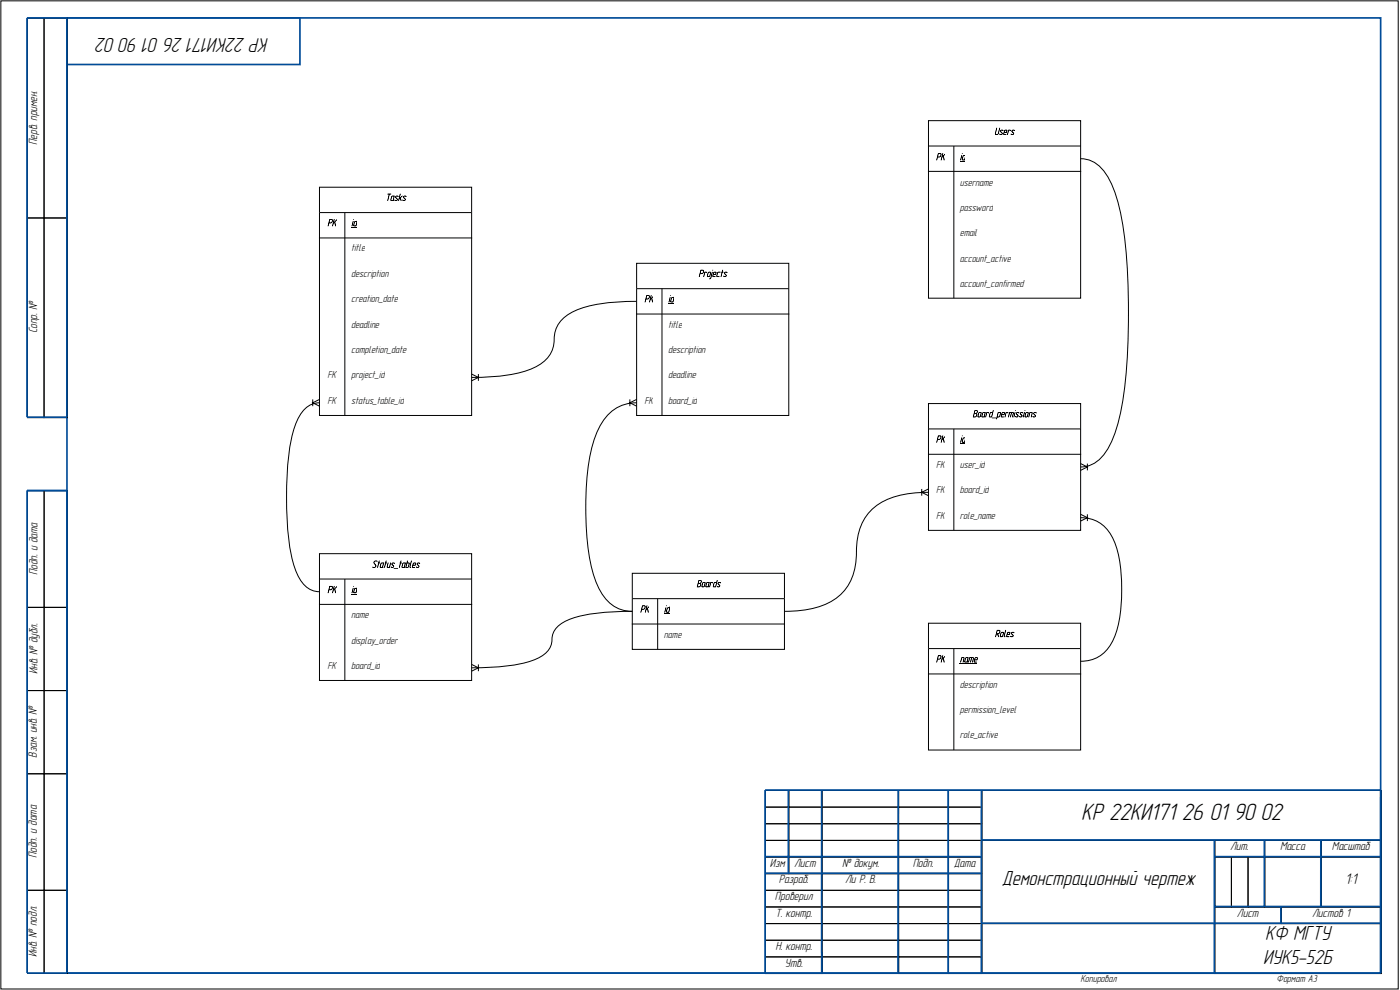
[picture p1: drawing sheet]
<svg xmlns="http://www.w3.org/2000/svg" width="421mm" height="297mm" viewBox="0 0 421 297" stroke-linecap="round" stroke-linejoin="round" font-family="sans-serif">
<defs><g id="words">
<g font-size="7.3">
<text x="324.8" y="246.4">КР 22КИ171 26 01 90</text>
<text x="378.6" y="246.4">02</text>
</g>
<g font-size="6.3">
<text x="34.6" y="11.4" transform="rotate(-180 34.6 11.4)">02</text>
<text x="80.7" y="11.4" transform="rotate(-180 80.7 11.4)">КР 22КИ171 26 01 90</text>
<text x="300.9" y="265.7">Демонстрационный чертеж</text>
<text x="380.1" y="282.2">КФ МГТУ</text>
<text x="379.5" y="289.6">ИУК5-52Б</text>
</g>
<text font-size="4.7" x="404.1" y="265.5">1:1</text>
<g font-size="3.7">
<text x="11.2" y="43.5" transform="rotate(-90 11.2 43.5)">Перв. примен.</text>
<text x="11.1" y="100.1" transform="rotate(-90 11.1 100.1)">Сопр. №</text>
<text x="11.2" y="172.7" transform="rotate(-90 11.2 172.7)">Подп. и дата</text>
<text x="11.2" y="202.5" transform="rotate(-90 11.2 202.5)">Инв. № дубл.</text>
<text x="11.1" y="227.6" transform="rotate(-90 11.1 227.6)">Взам. инв. №</text>
<text x="11.1" y="257.7" transform="rotate(-90 11.1 257.7)">Подп. и дата</text>
<text x="369.5" y="255.3">Лит.</text>
<text x="384.5" y="255.3">Масса</text>
<text x="400.1" y="255.3">Масштаб</text>
<text x="231.3" y="260.4">Изм</text>
<text x="238.5" y="260.4">Лист</text>
<text x="253" y="260.4">№ докум.</text>
<text x="274.2" y="260.4">Подп.</text>
<text x="286.5" y="260.4">Дата</text>
<text x="234" y="265.2">Разраб.</text>
<text x="253.9" y="265.2">Ли Р. В.</text>
<text x="232.8" y="270.3">Проверил</text>
<text x="233" y="275.4">Т. контр.</text>
<text x="371.6" y="275.4">Лист</text>
<text x="394.1" y="275.4">Листов 1</text>
<text x="11.1" y="287.5" transform="rotate(-90 11.1 287.5)">Инв. № подл.</text>
<text x="233" y="285.3">Н. контр.</text>
<text x="235.8" y="290.3">Утв.</text>
</g>
<g font-size="3.1">
<text x="298.7" y="40.5">Users</text>
<text x="281.1" y="48.1">PK</text>
<text x="288.3" y="48.1">id</text>
<text x="288.3" y="55.7">username</text>
<text x="115.8" y="60.3">Tasks</text>
<text x="288.3" y="63.4">password</text>
<text x="98.3" y="67.9">PK</text>
<text x="105.5" y="67.9">id</text>
<text x="288.3" y="71">email</text>
<text x="105.5" y="75.5">title</text>
<text x="105.5" y="83.2">description</text>
<text x="209.8" y="83.2">Projects</text>
<text x="288.3" y="78.6">account_active</text>
<text x="288.3" y="86.2">account_confirmed</text>
<text x="105.5" y="90.8">creation_date</text>
<text x="193.5" y="90.8">PK</text>
<text x="200.7" y="90.8">id</text>
<text x="105.5" y="98.4">deadline</text>
<text x="200.7" y="98.4">title</text>
<text x="105.5" y="106">completion_date</text>
<text x="200.7" y="106">description</text>
<text x="98.4" y="113.6">FK</text>
<text x="105.5" y="113.6">project_id</text>
<text x="200.7" y="113.6">deadline</text>
<text x="98.4" y="121.2">FK</text>
<text x="105.5" y="121.2">status_table_id</text>
<text x="193.6" y="121.2">FK</text>
<text x="200.7" y="121.2">board_id</text>
<text x="292.1" y="125.3">Board_permissions</text>
<text x="281.1" y="132.9">PK</text>
<text x="288.3" y="132.9">id</text>
<text x="281.2" y="140.5">FK</text>
<text x="288.3" y="140.5">user_id</text>
<text x="281.2" y="148.2">FK</text>
<text x="288.3" y="148.2">board_id</text>
<text x="281.2" y="155.8">FK</text>
<text x="288.3" y="155.8">role_name</text>
<text x="111.7" y="170.5">Status_tables</text>
<text x="98.3" y="178.1">PK</text>
<text x="105.5" y="178.1">id</text>
<text x="209.2" y="176.3">Boards</text>
<text x="105.5" y="185.7">name</text>
<text x="192.3" y="184">PK</text>
<text x="199.4" y="184">id</text>
<text x="199.4" y="191.6">name</text>
<text x="298.8" y="191.3">Roles</text>
<text x="105.5" y="193.4">display_order</text>
<text x="98.4" y="201">FK</text>
<text x="105.5" y="201">board_id</text>
<text x="281.1" y="198.9">PK</text>
<text x="288.3" y="198.9">name</text>
<text x="288.3" y="206.6">description</text>
<text x="288.3" y="214.2">permission_level</text>
<text x="288.3" y="221.8">role_active</text>
<text x="324.5" y="294.9">Копировал</text>
<text x="383.5" y="294.9">Формат А3</text>
</g>
</g></defs>
<g fill="none" stroke="#000" stroke-width=".3">
<path d="M.3 .3h419.7v296.7h-419.7zM8.2 5.5h5v60h-5zM13.2 5.5h7v60h-7zM8.2 65.5h5v59.9h-5zM13.2 65.5h7v59.9h-7zM8.3 147.4h5v35h-5zM13.3 147.4h6.9v35h-6.9zM8.3 182.4h5v25h-5zM13.3 182.4h6.9v25h-6.9zM8.3 207.4h5v25h-5zM13.3 207.4h6.9v25h-6.9zM8.3 232.4h5v35h-5z"/>
<path d="M13.3 232.4h7v35h-7zM229.9 237.4h185v55h-185zM229.9 237.4h7v5h-7zM236.9 237.4h10v5h-10zM246.9 237.4h23v5h-23zM269.9 237.4h15v5h-15zM284.9 237.4h10v5h-10zM294.9 237.4h120v15h-120zM229.9 242.4h7v5h-7zM229.9 252.4h7v5h-7zM229.9 257.4h7v5h-7zM229.9 247.4h7v5h-7z"/>
<path d="M236.9 242.4h10v5h-10zM236.9 247.4h10v5h-10zM236.9 252.4h10v5h-10zM236.9 257.4h10v5h-10zM246.9 242.4h23v5h-23zM246.9 247.4h23v5h-23zM246.9 252.4h23v5h-23zM246.9 257.4h23v5h-23zM269.9 242.4h15v5h-15zM269.9 257.4h15v5h-15zM269.9 247.4h15v5h-15zM269.9 252.4h15v5h-15z"/>
<path d="M284.9 242.4h10v5h-10zM284.9 247.4h10v5h-10zM284.9 252.4h10v5h-10zM284.9 257.4h10v5h-10zM294.9 252.4h70v25h-70zM364.9 257.4h15v15h-15zM364.9 252.4h15v5h-15zM364.9 257.4h5v15h-5zM369.9 257.4h5v15h-5zM374.9 257.4h5v15h-5zM379.9 252.4h17v5h-17zM379.9 257.4h17v15h-17z"/>
<path d="M396.9 257.4h18v15h-18zM396.9 252.4h18v5h-18zM8.3 267.4h5v25h-5zM13.3 267.4h6.9v25h-6.9zM229.9 267.4h17v5h-17zM229.9 272.4h17v5h-17zM229.9 262.4h17v5h-17zM229.9 277.4h17v5h-17zM246.9 272.4h23v5h-23zM246.9 267.4h23v5h-23zM246.9 277.4h23v5h-23zM246.9 262.4h23v5h-23z"/>
<path d="M269.9 262.4h15v5h-15zM269.9 267.4h15v5h-15zM269.9 277.4h15v5h-15zM269.9 272.4h15v5h-15zM284.9 262.4h10v5h-10zM284.9 267.4h10v5h-10zM284.9 272.4h10v5h-10zM284.9 277.4h10v5h-10zM294.9 277.4h70v15h-70zM364.9 277.4h50v15h-50zM364.9 272.4h20v5h-20zM384.9 272.4h30v5h-30z"/>
<path d="M229.9 282.4h17v5h-17zM229.9 287.4h17v5h-17zM246.9 282.4h23v5h-23zM247 287.4h22.9v5h-22.9zM269.9 282.4h15v5h-15zM269.9 287.4h15v5h-15zM284.9 287.4h10v5h-10zM284.9 282.4h10v5h-10z"/>
</g>
<g fill="none" stroke="#004c99" stroke-width=".51">
<path d="M8.1 5.4h12v119.9h-12zM20.1 5.4h70v14h-70zM20.1 5.4h394.6v286.9h-394.6zM236.8 237.3v25M246.8 237.3v55M269.8 237.3l-.1 54.8M284.8 237.3v55M294.8 237.3v55M229.8 257.3h65M294.8 252.3h120M364.8 252.3v40M379.8 252.3v20"/>
<path d="M396.8 252.3l-.1 20M414.7 257.3h-49.9M229.8 262.3h65M294.8 277.3h119.9M364.8 272.3h49.9M384.8 272.3v5M20.1 292.3v-145h-12v145h406.6l.1-55h-185v55"/>
</g>
<path d="M96 56.2h45.7v7.7h-45.7z" fill="#fff"/>
<path d="M96 63.9v-7.7h45.7v7.7M96 63.9v60.9h45.7v-60.9M96 63.9h45.7M96 71.5h45.7M103.6 63.9v60.9" fill="none" stroke="#000" stroke-width=".3"/>
<path d="M105.5 68.2h1.6v.2h-1.6z" fill="#000"/>
<path d="M191.2 79.1h45.7v7.6h-45.7z" fill="#fff"/>
<path d="M191.2 86.7v-7.6h45.7v7.6M191.2 86.7v38.1h45.7v-38.1M191.2 86.7h45.7M191.2 94.3h45.7M198.8 86.7v38.1" fill="none" stroke="#000" stroke-width=".3"/>
<path d="M200.7 91h1.6v.3h-1.6z" fill="#000"/>
<path d="M96 166.3h45.7v7.6h-45.7z" fill="#fff"/>
<path d="M96 173.9v-7.6h45.7v7.6M96 173.9v30.5h45.7v-30.5M96 173.9h45.7M103.6 173.9v30.5M96 181.5h45.7" fill="none" stroke="#000" stroke-width=".3"/>
<path d="M105.5 178.4h1.6v.2h-1.6z" fill="#000"/>
<path d="M189.9 172.2h45.7v7.6h-45.7z" fill="#fff"/>
<path d="M189.9 179.8v-7.6h45.7v7.6M189.9 179.8v15.2h45.7v-15.2M189.9 179.8h45.7M197.6 179.8v15.2M189.9 187.4h45.7" fill="none" stroke="#000" stroke-width=".3"/>
<path d="M199.4 184.2h1.6v.3h-1.6z" fill="#000"/>
<path d="M278.9 36.2h45.7v7.7h-45.7z" fill="#fff"/>
<path d="M278.9 43.9v-7.7h45.7v7.7M278.9 43.9v45.7h45.7v-45.7M278.9 43.9h45.7M278.9 51.5h45.7M286.5 43.9v45.7" fill="none" stroke="#000" stroke-width=".3"/>
<path d="M288.3 48.4h1.6v.2h-1.6z" fill="#000"/>
<path d="M278.9 121.2h45.7v7.6h-45.7z" fill="#fff"/>
<path d="M278.9 128.8v-7.6h45.7v7.6M278.9 128.8v30.5h45.7v-30.5M278.9 128.8h45.7M278.9 136.4h45.7M286.5 128.8v30.5" fill="none" stroke="#000" stroke-width=".3"/>
<path d="M288.3 133.2h1.6v.2h-1.6z" fill="#000"/>
<path d="M278.9 187.2h45.7v7.6h-45.7z" fill="#fff"/>
<g fill="none" stroke="#000" stroke-width=".3">
<path d="M324.6 47.7a9.5 9.5 0 0 1 8.3 5.6 47.1 47.1 0 0 1 4.7 16.8 209.4 209.4 0 0 1-.4 50.5 38 38 0 0 1-5.2 15.4 9 9 0 0 1-7.4 4.3M191.2 90.5a47.9 47.9 0 0 0-18.5 2.9 9.4 9.4 0 0 0-6.3 9.8 9.4 9.4 0 0 1-6.1 7.3 44.9 44.9 0 0 1-18.6 2.9M93.9 120v2M96 120l-2.1 1 2.1 1M141.7 112.3l2 1.1-2 1M143.7 112.3v2.1M189.2 120v2M191.2 120l-2 1 2 1M96 121a7.6 7.6 0 0 0-6.9 5.6 53.3 53.3 0 0 0-3 19.7 75.6 75.6 0 0 0 2.5 24.3 10.3 10.3 0 0 0 5.3 6.8l2.1 .3M191.2 121a12.2 12.2 0 0 0-11.4 7.8 49.6 49.6 0 0 0-3.8 20.5 71.8 71.8 0 0 0 2.8 24.9 13.1 13.1 0 0 0 8.5 9.1l2.6 .3a56.9 56.9 0 0 0-18.8 2.4 7 7 0 0 0-5.4 7.1 7.1 7.1 0 0 1-5.2 5.1 52.8 52.8 0 0 1-18.8 2.4M324.6 139.2l2 1.1-2 1M326.6 139.2v2.1"/>
<path d="M276.9 146.9v2M278.9 147.9a25.7 25.7 0 0 0-16.2 4.4 16.2 16.2 0 0 0-5.4 13.5 15.8 15.8 0 0 1-8.1 15.1 28.4 28.4 0 0 1-13.6 2.7M278.9 146.9l-2 1 2 1M324.6 155.5a10.5 10.5 0 0 1 10.2 7.5 48.5 48.5 0 0 1 1.5 23 16.1 16.1 0 0 1-5.5 10.7 10.1 10.1 0 0 1-6.2 1.9M324.6 154.5l2 1-2 1M326.6 154.5v2M141.7 199.6l2 1-2 1M143.7 199.6v2M278.9 194.8v-7.6h45.7v7.6M278.9 194.8v30.5h45.7v-30.5M278.9 194.8h45.7M286.5 194.8v30.5"/>
<path d="M288.3 199.3h5.2M278.9 202.4h45.7"/>
</g>
<use href="#words"/>
</svg>
